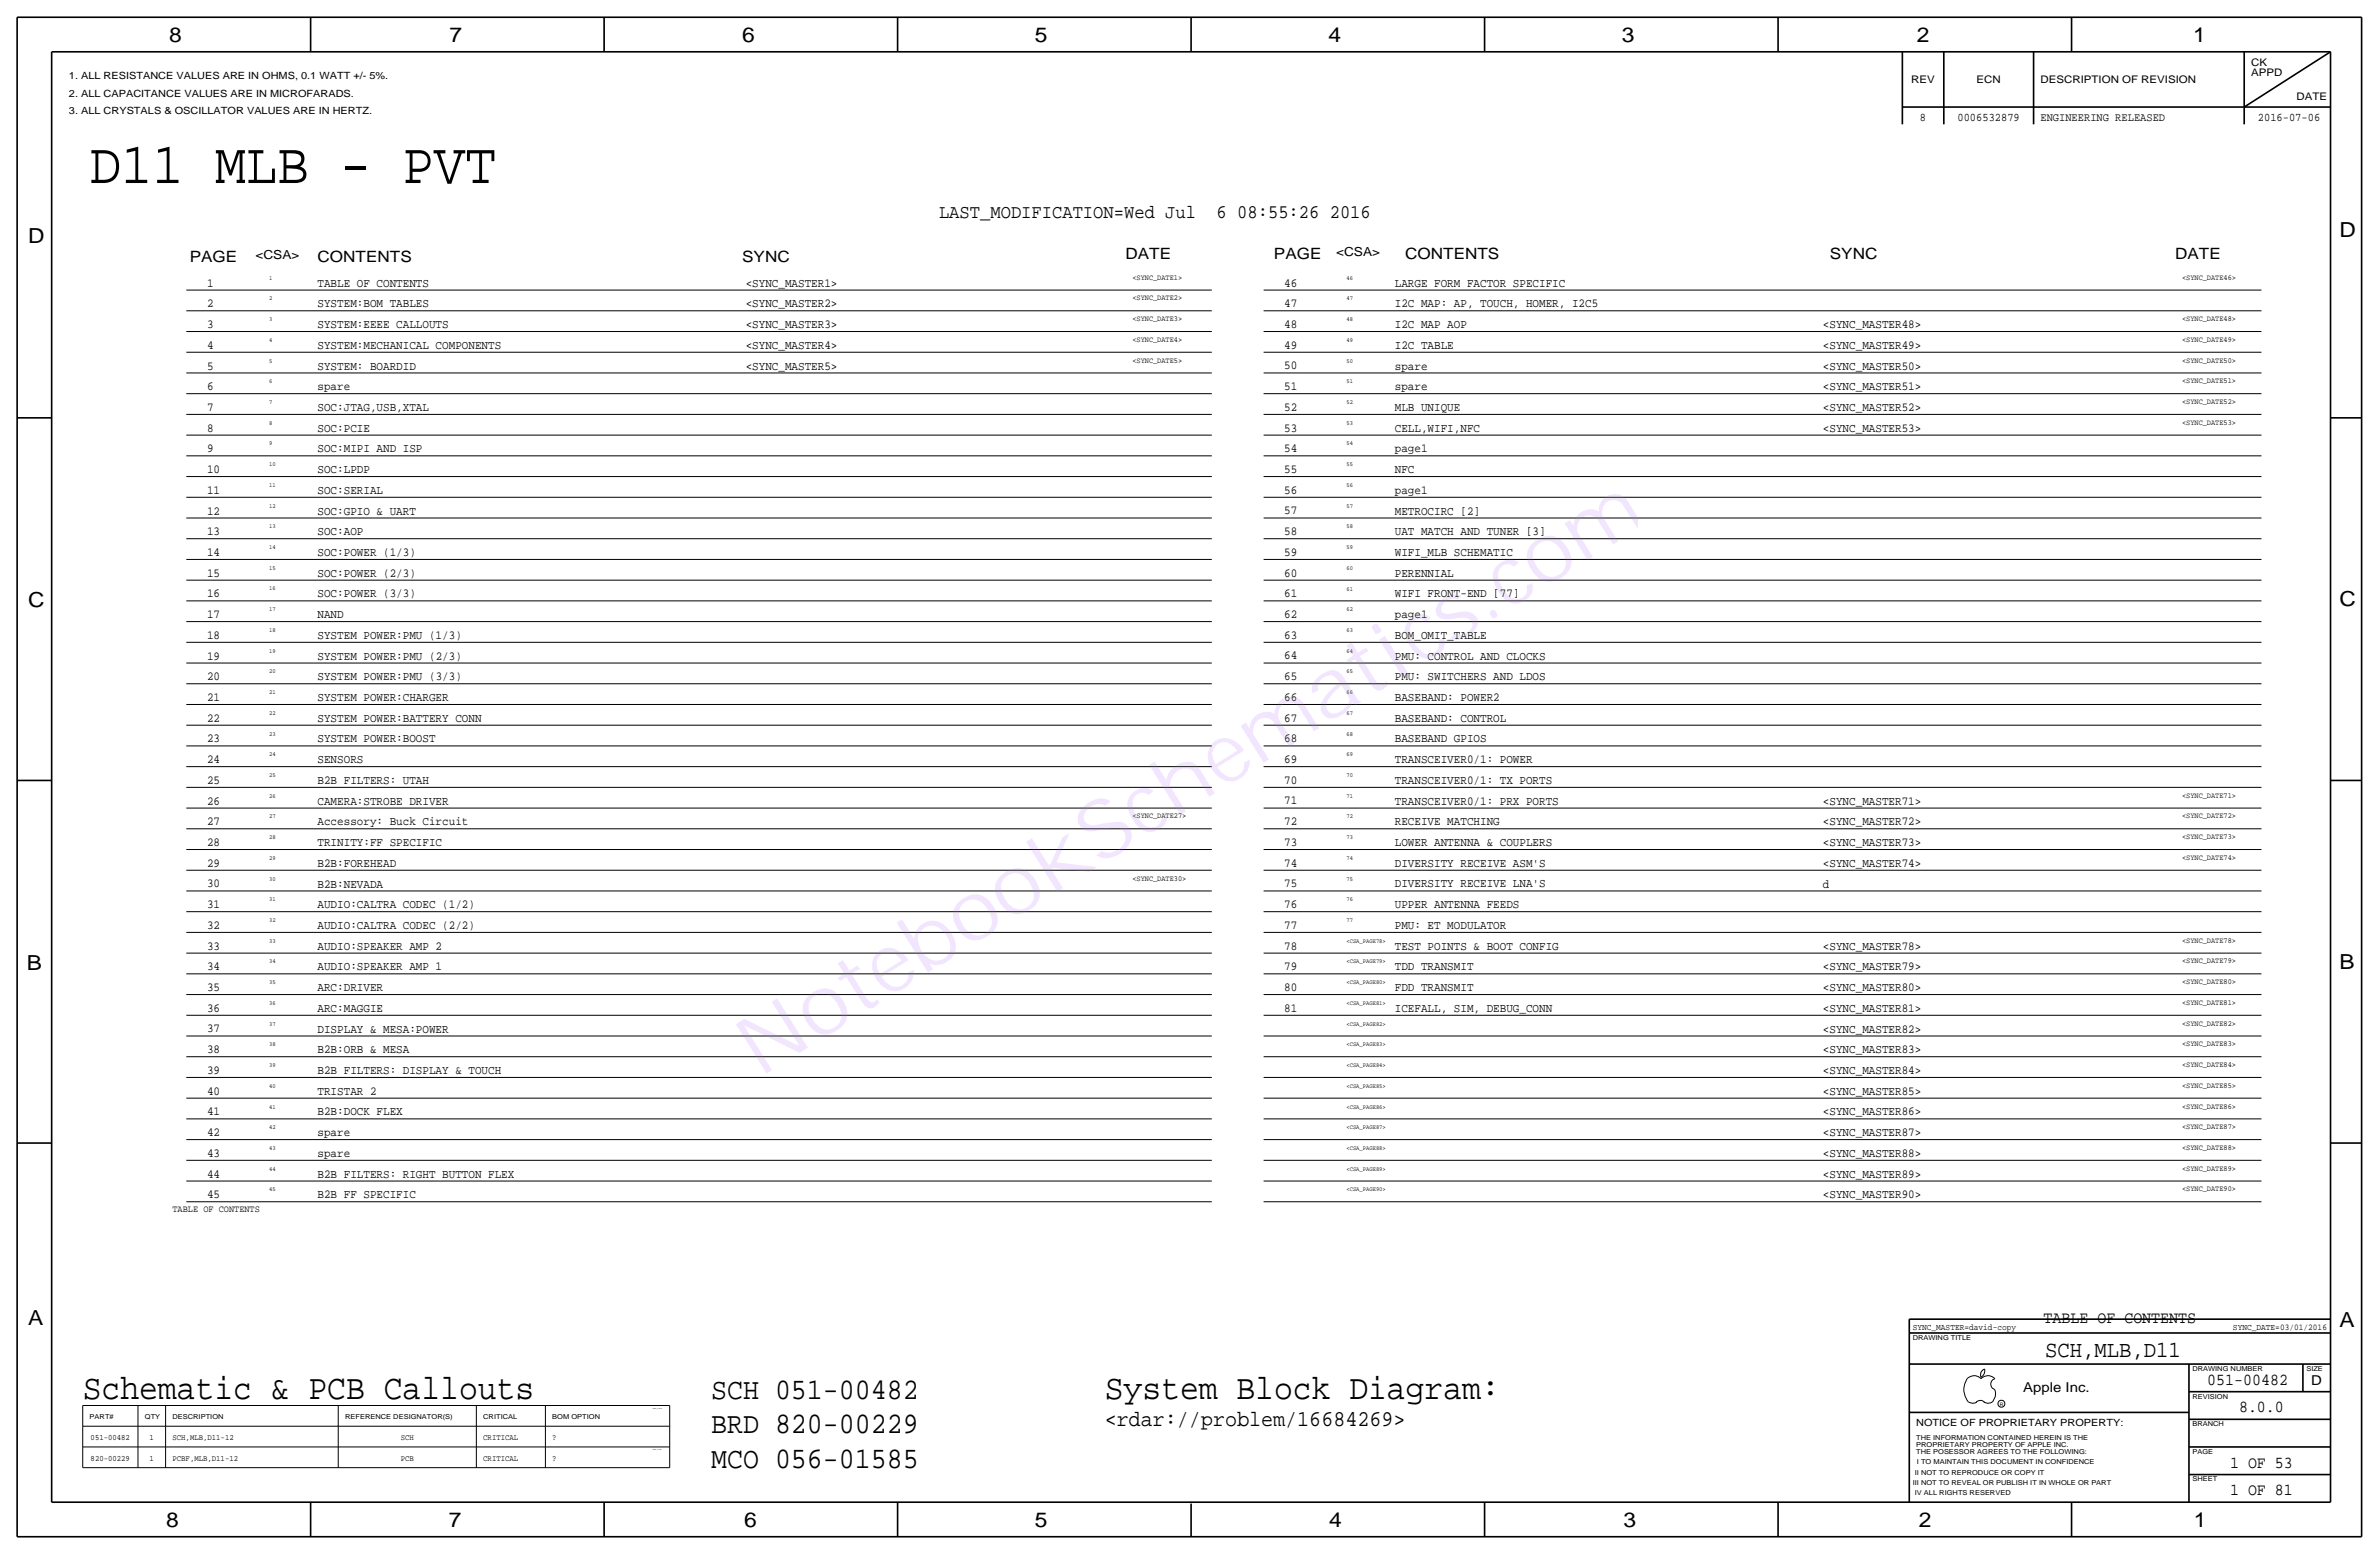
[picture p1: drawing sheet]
<svg xmlns="http://www.w3.org/2000/svg" width="875mm" height="572mm" viewBox="0 0 875 572" stroke-linecap="round" stroke-linejoin="round" font-family="sans-serif">
<defs><g id="words">
<text font-size="30.2" fill="#9f40ff" x="279.3" y="396.5" transform="rotate(-32 279.3 396.5)">NotebookSchematics.com</text>
<text font-size="21.5" x="33" y="67.3">D11 MLB - PVT</text>
<g font-size="12.9">
<text x="30.4" y="514.3">Schematic &amp; PCB Callouts</text>
<text x="406.3" y="514.3">System Block Diagram:</text>
</g>
<g font-size="11">
<text x="261.6" y="514.3">SCH 051-00482</text>
<text x="261.6" y="527">BRD 820-00229</text>
<text x="261.6" y="539.7">MCO 056-01585</text>
</g>
<text font-size="8.5" x="752.2" y="499.1">SCH,MLB,D11</text>
<text font-size="8.3" x="406.3" y="524.5">&lt;rdar://problem/16684269&gt;</text>
<g font-size="7.6">
<text x="62.2" y="15.5">8</text>
<text x="165.3" y="15.5">7</text>
<text x="273" y="15.5">6</text>
<text x="380.7" y="15.5">5</text>
<text x="488.6" y="15.5">4</text>
<text x="596.6" y="15.5">3</text>
<text x="705.1" y="15.5">2</text>
<text x="806.7" y="15.5">1</text>
<text x="10.4" y="89.4">D</text>
<text x="860.5" y="87.1">D</text>
<text x="10.4" y="223.3">C</text>
<text x="860.5" y="222.8">C</text>
<text x="9.8" y="356.6">B</text>
<text x="860.5" y="356.4">B</text>
<text x="10.4" y="487.4">A</text>
<text x="860.5" y="488.2">A</text>
<text x="61.1" y="561.6">8</text>
<text x="165" y="561.6">7</text>
<text x="273.7" y="561.6">6</text>
<text x="380.7" y="561.6">5</text>
<text x="488.9" y="561.6">4</text>
<text x="597.1" y="561.6">3</text>
<text x="705.8" y="561.6">2</text>
<text x="806.9" y="561.6">1</text>
</g>
<g font-size="7.1">
<text x="345.4" y="80">LAST_MODIFICATION=Wed Jul</text>
<text x="447.5" y="80">6 08:55:26 2016</text>
</g>
<g font-size="6.2">
<text x="751.7" y="486.4">TABLE OF CONTENTS</text>
<text x="811.9" y="509.3">051-00482</text>
<text x="823.6" y="519.4">8.0.0</text>
<text x="820.3" y="539.7">1 OF 53</text>
<text x="820.3" y="549.9">1 OF 81</text>
</g>
<g font-size="5.7">
<text x="414" y="95.3">DATE</text>
<text x="468.6" y="95.3">PAGE</text>
<text x="516.8" y="95.3">CONTENTS</text>
<text x="673" y="95.2">SYNC</text>
<text x="800" y="95.2">DATE</text>
<text x="69.8" y="96.5">PAGE</text>
<text x="116.8" y="96.5">CONTENTS</text>
<text x="273" y="96.5">SYNC</text>
</g>
<g font-size="5">
<text x="850.1" y="509.3">D</text>
<text x="744.2" y="511.8">Apple Inc.</text>
</g>
<g font-size="4.6">
<text x="93.9" y="95.2">&lt;CSA&gt;</text>
<text x="491.4" y="94">&lt;CSA&gt;</text>
</g>
<g font-size="4.5">
<text x="76.1" y="105.4">1</text>
<text x="116.8" y="105.4">TABLE OF CONTENTS</text>
<text x="274.3" y="105.4">&lt;SYNC_MASTER1&gt;</text>
<text x="472.4" y="105.4">46</text>
<text x="513" y="105.4">LARGE FORM FACTOR SPECIFIC</text>
<text x="76.1" y="113">2</text>
<text x="116.8" y="113">SYSTEM:BOM TABLES</text>
<text x="274.3" y="113">&lt;SYNC_MASTER2&gt;</text>
<text x="472.4" y="113">47</text>
<text x="513" y="113">I2C MAP: AP, TOUCH, HOMER, I2C5</text>
<text x="76.2" y="120.6">3</text>
<text x="116.8" y="120.6">SYSTEM:EEEE CALLOUTS</text>
<text x="274.3" y="120.7">&lt;SYNC_MASTER3&gt;</text>
<text x="472.4" y="120.6">48</text>
<text x="513" y="120.6">I2C MAP AOP</text>
<text x="670.5" y="120.7">&lt;SYNC_MASTER48&gt;</text>
<text x="76.1" y="128.3">4</text>
<text x="116.8" y="128.3">SYSTEM:MECHANICAL COMPONENTS</text>
<text x="274.3" y="128.3">&lt;SYNC_MASTER4&gt;</text>
<text x="472.4" y="128.2">49</text>
<text x="513" y="128.3">I2C TABLE</text>
<text x="670.5" y="128.3">&lt;SYNC_MASTER49&gt;</text>
<text x="76.1" y="135.9">5</text>
<text x="116.8" y="135.9">SYSTEM: BOARDID</text>
<text x="274.3" y="135.9">&lt;SYNC_MASTER5&gt;</text>
<text x="472.4" y="135.9">50</text>
<text x="513" y="135.9">spare</text>
<text x="670.5" y="135.9">&lt;SYNC_MASTER50&gt;</text>
<text x="76.1" y="143.5">6</text>
<text x="116.8" y="143.5">spare</text>
<text x="472.4" y="143.5">51</text>
<text x="513" y="143.5">spare</text>
<text x="670.5" y="143.5">&lt;SYNC_MASTER51&gt;</text>
<text x="76.1" y="151.1">7</text>
<text x="116.8" y="151.1">SOC:JTAG,USB,XTAL</text>
<text x="472.4" y="151.1">52</text>
<text x="513" y="151.1">MLB UNIQUE</text>
<text x="670.5" y="151.1">&lt;SYNC_MASTER52&gt;</text>
<text x="76.1" y="158.8">8</text>
<text x="116.8" y="158.7">SOC:PCIE</text>
<text x="472.4" y="158.7">53</text>
<text x="513" y="158.7">CELL,WIFI,NFC</text>
<text x="670.5" y="158.8">&lt;SYNC_MASTER53&gt;</text>
<text x="76.1" y="166.4">9</text>
<text x="116.8" y="166.4">SOC:MIPI AND ISP</text>
<text x="472.4" y="166.3">54</text>
<text x="513" y="166.4">page1</text>
<text x="76.1" y="174">10</text>
<text x="116.8" y="174">SOC:LPDP</text>
<text x="472.4" y="174">55</text>
<text x="513" y="174">NFC</text>
<text x="76.1" y="181.6">11</text>
<text x="116.8" y="181.6">SOC:SERIAL</text>
<text x="472.4" y="181.6">56</text>
<text x="513" y="181.6">page1</text>
<text x="76.1" y="189.2">12</text>
<text x="116.8" y="189.2">SOC:GPIO &amp; UART</text>
<text x="472.4" y="189.2">57</text>
<text x="513" y="189.2">METROCIRC [2]</text>
<text x="76.1" y="196.8">13</text>
<text x="116.8" y="196.9">SOC:AOP</text>
<text x="472.4" y="196.8">58</text>
<text x="513" y="196.9">UAT MATCH AND TUNER [3]</text>
<text x="76.1" y="204.5">14</text>
<text x="116.8" y="204.5">SOC:POWER (1/3)</text>
<text x="472.4" y="204.5">59</text>
<text x="513" y="204.5">WIFI_MLB SCHEMATIC</text>
<text x="76.2" y="212.1">15</text>
<text x="116.8" y="212.1">SOC:POWER (2/3)</text>
<text x="472.4" y="212.1">60</text>
<text x="513" y="212.1">PERENNIAL</text>
<text x="76.1" y="219.7">16</text>
<text x="116.8" y="219.7">SOC:POWER (3/3)</text>
<text x="472.4" y="219.7">61</text>
<text x="513" y="219.7">WIFI FRONT-END [77]</text>
<text x="76.1" y="227.3">17</text>
<text x="116.8" y="227.3">NAND</text>
<text x="472.4" y="227.3">62</text>
<text x="513" y="227.3">page1</text>
<text x="76.1" y="234.9">18</text>
<text x="116.8" y="234.9">SYSTEM POWER:PMU (1/3)</text>
<text x="472.4" y="235">63</text>
<text x="513" y="235">BOM_OMIT_TABLE</text>
<text x="76.1" y="242.6">19</text>
<text x="116.8" y="242.6">SYSTEM POWER:PMU (2/3)</text>
<text x="472.4" y="242.5">64</text>
<text x="513" y="242.6">PMU: CONTROL AND CLOCKS</text>
<text x="76.1" y="250.2">20</text>
<text x="116.8" y="250.2">SYSTEM POWER:PMU (3/3)</text>
<text x="472.4" y="250.1">65</text>
<text x="513" y="250.2">PMU: SWITCHERS AND LDOS</text>
<text x="76.1" y="257.8">21</text>
<text x="116.8" y="257.8">SYSTEM POWER:CHARGER</text>
<text x="472.4" y="257.8">66</text>
<text x="513" y="257.8">BASEBAND: POWER2</text>
<text x="76.1" y="265.4">22</text>
<text x="116.8" y="265.4">SYSTEM POWER:BATTERY CONN</text>
<text x="472.4" y="265.4">67</text>
<text x="513" y="265.4">BASEBAND: CONTROL</text>
<text x="76.1" y="273">23</text>
<text x="116.8" y="273">SYSTEM POWER:BOOST</text>
<text x="472.4" y="273">68</text>
<text x="513" y="273.1">BASEBAND GPIOS</text>
<text x="76.1" y="280.7">24</text>
<text x="116.8" y="280.7">SENSORS</text>
<text x="472.4" y="280.6">69</text>
<text x="513" y="280.7">TRANSCEIVER0/1: POWER</text>
<text x="76.1" y="288.3">25</text>
<text x="116.8" y="288.3">B2B FILTERS: UTAH</text>
<text x="472.4" y="288.2">70</text>
<text x="513" y="288.3">TRANSCEIVER0/1: TX PORTS</text>
<text x="76.1" y="295.9">26</text>
<text x="116.8" y="295.9">CAMERA:STROBE DRIVER</text>
<text x="472.4" y="295.9">71</text>
<text x="513" y="295.9">TRANSCEIVER0/1: PRX PORTS</text>
<text x="670.5" y="295.9">&lt;SYNC_MASTER71&gt;</text>
<text x="76.1" y="303.5">27</text>
<text x="116.8" y="303.5">Accessory: Buck Circuit</text>
<text x="472.4" y="303.5">72</text>
<text x="513" y="303.5">RECEIVE MATCHING</text>
<text x="670.5" y="303.5">&lt;SYNC_MASTER72&gt;</text>
<text x="76.1" y="311.1">28</text>
<text x="116.8" y="311.1">TRINITY:FF SPECIFIC</text>
<text x="472.4" y="311.1">73</text>
<text x="513" y="311.1">LOWER ANTENNA &amp; COUPLERS</text>
<text x="670.5" y="311.2">&lt;SYNC_MASTER73&gt;</text>
<text x="76.1" y="318.8">29</text>
<text x="116.8" y="318.8">B2B:FOREHEAD</text>
<text x="472.4" y="318.7">74</text>
<text x="513" y="318.8">DIVERSITY RECEIVE ASM'S</text>
<text x="670.5" y="318.8">&lt;SYNC_MASTER74&gt;</text>
<text x="76.1" y="326.4">30</text>
<text x="116.8" y="326.4">B2B:NEVADA</text>
<text x="472.4" y="326.3">75</text>
<text x="513" y="326.4">DIVERSITY RECEIVE LNA'S</text>
<text x="670.5" y="326.4">d</text>
<text x="76.1" y="334">31</text>
<text x="116.8" y="334">AUDIO:CALTRA CODEC (1/2)</text>
<text x="472.4" y="334">76</text>
<text x="513" y="334">UPPER ANTENNA FEEDS</text>
<text x="76.1" y="341.6">32</text>
<text x="116.8" y="341.6">AUDIO:CALTRA CODEC (2/2)</text>
<text x="472.4" y="341.6">77</text>
<text x="513" y="341.6">PMU: ET MODULATOR</text>
<text x="76.1" y="349.2">33</text>
<text x="116.8" y="349.2">AUDIO:SPEAKER AMP 2</text>
<text x="472.4" y="349.3">78</text>
<text x="513" y="349.3">TEST POINTS &amp; BOOT CONFIG</text>
<text x="670.5" y="349.3">&lt;SYNC_MASTER78&gt;</text>
<text x="76.1" y="356.9">34</text>
<text x="116.8" y="356.9">AUDIO:SPEAKER AMP 1</text>
<text x="472.4" y="356.9">79</text>
<text x="513" y="356.9">TDD TRANSMIT</text>
<text x="670.5" y="356.9">&lt;SYNC_MASTER79&gt;</text>
<text x="76.1" y="364.5">35</text>
<text x="116.8" y="364.5">ARC:DRIVER</text>
<text x="472.4" y="364.4">80</text>
<text x="513" y="364.5">FDD TRANSMIT</text>
<text x="670.5" y="364.5">&lt;SYNC_MASTER80&gt;</text>
<text x="76.2" y="372.1">36</text>
<text x="116.8" y="372.1">ARC:MAGGIE</text>
<text x="472.4" y="372.1">81</text>
<text x="513" y="372.1">ICEFALL, SIM, DEBUG_CONN</text>
<text x="670.5" y="372.1">&lt;SYNC_MASTER81&gt;</text>
<text x="76.1" y="379.7">37</text>
<text x="116.8" y="379.7">DISPLAY &amp; MESA:POWER</text>
<text x="670.5" y="379.7">&lt;SYNC_MASTER82&gt;</text>
<text x="76.1" y="387.4">38</text>
<text x="116.8" y="387.4">B2B:ORB &amp; MESA</text>
<text x="670.5" y="387.4">&lt;SYNC_MASTER83&gt;</text>
<text x="76.1" y="394.9">39</text>
<text x="116.8" y="395">B2B FILTERS: DISPLAY &amp; TOUCH</text>
<text x="670.5" y="395">&lt;SYNC_MASTER84&gt;</text>
<text x="76.1" y="402.6">40</text>
<text x="116.8" y="402.6">TRISTAR 2</text>
<text x="670.5" y="402.6">&lt;SYNC_MASTER85&gt;</text>
<text x="76.1" y="410.2">41</text>
<text x="116.8" y="410.2">B2B:DOCK FLEX</text>
<text x="670.5" y="410.2">&lt;SYNC_MASTER86&gt;</text>
<text x="76.1" y="417.8">42</text>
<text x="116.8" y="417.8">spare</text>
<text x="670.5" y="417.8">&lt;SYNC_MASTER87&gt;</text>
<text x="76.1" y="425.4">43</text>
<text x="116.8" y="425.4">spare</text>
<text x="670.5" y="425.5">&lt;SYNC_MASTER88&gt;</text>
<text x="76.1" y="433">44</text>
<text x="116.8" y="433.1">B2B FILTERS: RIGHT BUTTON FLEX</text>
<text x="670.5" y="433.1">&lt;SYNC_MASTER89&gt;</text>
<text x="76.1" y="440.7">45</text>
<text x="116.8" y="440.7">B2B FF SPECIFIC</text>
<text x="670.5" y="440.7">&lt;SYNC_MASTER90&gt;</text>
</g>
<g font-size="4.3">
<text x="706.2" y="44.5">8</text>
<text x="720" y="44.5">0006532879</text>
<text x="750.5" y="44.5">ENGINEERING RELEASED</text>
<text x="830.5" y="44.5">2016-07-06</text>
</g>
<g font-size="3.8">
<text x="828" y="24.1">CK</text>
<text x="828" y="27.9">APPD</text>
<text x="703" y="30.5">REV</text>
<text x="727" y="30.5">ECN</text>
<text x="750.5" y="30.5">DESCRIPTION OF REVISION</text>
<text x="844.7" y="36.8">DATE</text>
</g>
<g font-size="3.7">
<text x="25.3" y="29.2">1. ALL RESISTANCE VALUES ARE IN OHMS, 0.1 WATT +/- 5%.</text>
<text x="25.3" y="35.6">2. ALL CAPACITANCE VALUES ARE IN MICROFARADS.</text>
<text x="25.3" y="41.9">3. ALL CRYSTALS &amp; OSCILLATOR VALUES ARE IN HERTZ.</text>
<text x="704.8" y="524.5">NOTICE OF PROPRIETARY PROPERTY:</text>
</g>
<text font-size="3.5" x="63.4" y="445.8">TABLE OF CONTENTS</text>
<g font-size="3.2">
<text x="703.5" y="489">SYNC_MASTER=david-copy</text>
<text x="821.3" y="489">SYNC_DATE=03/01/2016</text>
</g>
<g font-size="3.1">
<text x="203.1" y="529.6">?</text>
<text x="203.1" y="537.2">?</text>
</g>
<g font-size="3">
<text x="33.3" y="529.6">051-00482</text>
<text x="55" y="529.6">1</text>
<text x="63.4" y="529.6">SCH,MLB,D11-12</text>
<text x="147.4" y="529.6">SCH</text>
<text x="177.8" y="529.6">CRITICAL</text>
<text x="33.3" y="537.2">820-00229</text>
<text x="55" y="537.2">1</text>
<text x="63.4" y="537.2">PCBF,MLB,D11-12</text>
<text x="147.4" y="537.2">PCB</text>
<text x="177.8" y="537.2">CRITICAL</text>
</g>
<g font-size="2.9">
<text x="416.5" y="102.9">&lt;SYNC_DATE1&gt;</text>
<text x="802.6" y="102.9">&lt;SYNC_DATE46&gt;</text>
<text x="416.5" y="110.5">&lt;SYNC_DATE2&gt;</text>
<text x="416.5" y="118.1">&lt;SYNC_DATE3&gt;</text>
<text x="802.6" y="118.1">&lt;SYNC_DATE48&gt;</text>
<text x="416.5" y="125.7">&lt;SYNC_DATE4&gt;</text>
<text x="802.6" y="125.7">&lt;SYNC_DATE49&gt;</text>
<text x="416.5" y="133.3">&lt;SYNC_DATE5&gt;</text>
<text x="802.6" y="133.3">&lt;SYNC_DATE50&gt;</text>
<text x="802.6" y="141">&lt;SYNC_DATE51&gt;</text>
<text x="802.6" y="148.6">&lt;SYNC_DATE52&gt;</text>
<text x="802.6" y="156.2">&lt;SYNC_DATE53&gt;</text>
<text x="802.6" y="293.4">&lt;SYNC_DATE71&gt;</text>
<text x="416.5" y="301">&lt;SYNC_DATE27&gt;</text>
<text x="802.6" y="301">&lt;SYNC_DATE72&gt;</text>
<text x="802.6" y="308.6">&lt;SYNC_DATE73&gt;</text>
<text x="802.6" y="316.2">&lt;SYNC_DATE74&gt;</text>
<text x="416.5" y="323.8">&lt;SYNC_DATE30&gt;</text>
<text x="802.6" y="346.7">&lt;SYNC_DATE78&gt;</text>
<text x="802.6" y="354.3">&lt;SYNC_DATE79&gt;</text>
<text x="802.6" y="362">&lt;SYNC_DATE80&gt;</text>
<text x="802.6" y="369.6">&lt;SYNC_DATE81&gt;</text>
<text x="802.6" y="377.2">&lt;SYNC_DATE82&gt;</text>
<text x="802.6" y="384.8">&lt;SYNC_DATE83&gt;</text>
<text x="802.6" y="392.4">&lt;SYNC_DATE84&gt;</text>
<text x="802.6" y="400">&lt;SYNC_DATE85&gt;</text>
<text x="802.6" y="407.7">&lt;SYNC_DATE86&gt;</text>
<text x="802.6" y="415.3">&lt;SYNC_DATE87&gt;</text>
<text x="802.6" y="422.9">&lt;SYNC_DATE88&gt;</text>
<text x="802.6" y="430.5">&lt;SYNC_DATE89&gt;</text>
<text x="802.6" y="438.2">&lt;SYNC_DATE90&gt;</text>
</g>
<g font-size="2.5">
<text x="703.5" y="492.8">DRAWING TITLE</text>
<text x="806.4" y="504.2">DRAWING NUMBER</text>
<text x="848.3" y="504.2">SIZE</text>
<text x="806.4" y="514.3">REVISION</text>
<text x="33" y="522">PART#</text>
<text x="53.3" y="522">QTY</text>
<text x="63.4" y="522">DESCRIPTION</text>
<text x="126.9" y="522">REFERENCE DESIGNATOR(S)</text>
<text x="177.7" y="522">CRITICAL</text>
<text x="203.1" y="522">BOM OPTION</text>
<text x="806.4" y="524.5">BRANCH</text>
<text x="704.8" y="532.1">PROPRIETARY PROPERTY OF APPLE INC.</text>
<text x="704.8" y="529.6">THE INFORMATION CONTAINED HEREIN IS THE</text>
<text x="704.8" y="534.7">THE POSESSOR AGREES TO THE FOLLOWING:</text>
<text x="705.1" y="538.5">I TO MAINTAIN THIS DOCUMENT IN CONFIDENCE</text>
<text x="806.4" y="534.7">PAGE</text>
<text x="704.3" y="542.3">II NOT TO REPRODUCE OR COPY IT</text>
<text x="806.4" y="544.8">SHEET</text>
<text x="703.5" y="546.1">III NOT TO REVEAL OR PUBLISH IT IN WHOLE OR PART</text>
<text x="704.3" y="549.9">IV ALL RIGHTS RESERVED</text>
</g>
<g font-size="2.3">
<text x="99" y="102.9">1</text>
<text x="495.2" y="102.9">46</text>
<text x="99" y="110.5">2</text>
<text x="495.2" y="110.5">47</text>
<text x="99" y="118.1">3</text>
<text x="495.2" y="118.1">48</text>
<text x="99" y="125.7">4</text>
<text x="495.2" y="125.7">49</text>
<text x="99" y="133.3">5</text>
<text x="495.2" y="133.4">50</text>
<text x="99" y="141">6</text>
<text x="495.2" y="141">51</text>
<text x="99" y="148.6">7</text>
<text x="495.2" y="148.6">52</text>
<text x="99" y="156.2">8</text>
<text x="495.2" y="156.2">53</text>
<text x="99" y="163.8">9</text>
<text x="495.2" y="163.8">54</text>
<text x="99" y="171.4">10</text>
<text x="495.2" y="171.5">55</text>
<text x="99" y="179.1">11</text>
<text x="495.2" y="179.1">56</text>
<text x="99" y="186.7">12</text>
<text x="495.2" y="186.7">57</text>
<text x="99" y="194.3">13</text>
<text x="495.2" y="194.3">58</text>
<text x="99" y="201.9">14</text>
<text x="495.2" y="201.9">59</text>
<text x="99" y="209.5">15</text>
<text x="495.2" y="209.5">60</text>
<text x="99" y="217.2">16</text>
<text x="495.2" y="217.2">61</text>
<text x="99" y="224.8">17</text>
<text x="495.2" y="224.8">62</text>
<text x="99" y="232.4">18</text>
<text x="495.2" y="232.4">63</text>
<text x="99" y="240">19</text>
<text x="495.2" y="240">64</text>
<text x="99" y="247.6">20</text>
<text x="495.2" y="247.7">65</text>
<text x="99" y="255.3">21</text>
<text x="495.2" y="255.3">66</text>
<text x="99" y="262.9">22</text>
<text x="495.2" y="262.9">67</text>
<text x="99" y="270.5">23</text>
<text x="495.2" y="270.5">68</text>
<text x="99" y="278.1">24</text>
<text x="495.2" y="278.1">69</text>
<text x="99" y="285.7">25</text>
<text x="495.2" y="285.8">70</text>
<text x="99" y="293.4">26</text>
<text x="495.2" y="293.4">71</text>
<text x="99" y="301">27</text>
<text x="495.2" y="301">72</text>
<text x="99" y="308.6">28</text>
<text x="495.2" y="308.6">73</text>
<text x="99" y="316.2">29</text>
<text x="495.2" y="316.2">74</text>
<text x="99" y="323.9">30</text>
<text x="495.2" y="323.9">75</text>
<text x="99" y="331.5">31</text>
<text x="495.2" y="331.5">76</text>
<text x="99" y="339.1">32</text>
<text x="495.2" y="339.1">77</text>
<text x="99" y="346.7">33</text>
<text x="495.2" y="346.7">&lt;CSA_PAGE78&gt;</text>
<text x="99" y="354.3">34</text>
<text x="495.2" y="354.3">&lt;CSA_PAGE79&gt;</text>
<text x="99" y="362">35</text>
<text x="495.2" y="362">&lt;CSA_PAGE80&gt;</text>
<text x="99" y="369.6">36</text>
<text x="495.2" y="369.6">&lt;CSA_PAGE81&gt;</text>
<text x="99" y="377.2">37</text>
<text x="495.2" y="377.2">&lt;CSA_PAGE82&gt;</text>
<text x="99" y="384.8">38</text>
<text x="495.2" y="384.8">&lt;CSA_PAGE83&gt;</text>
<text x="99" y="392.4">39</text>
<text x="495.2" y="392.4">&lt;CSA_PAGE84&gt;</text>
<text x="99" y="400">40</text>
<text x="495.2" y="400.1">&lt;CSA_PAGE85&gt;</text>
<text x="99" y="407.7">41</text>
<text x="495.2" y="407.7">&lt;CSA_PAGE86&gt;</text>
<text x="99" y="415.3">42</text>
<text x="495.2" y="415.3">&lt;CSA_PAGE87&gt;</text>
<text x="99" y="422.9">43</text>
<text x="495.2" y="422.9">&lt;CSA_PAGE88&gt;</text>
<text x="99" y="430.5">44</text>
<text x="495.2" y="430.5">&lt;CSA_PAGE89&gt;</text>
<text x="99" y="438.1">45</text>
<text x="495.2" y="438.2">&lt;CSA_PAGE90&gt;</text>
</g>
<text font-size="1.8" x="735.5" y="516.9">R</text>
<g font-size=".4">
<text x="240" y="518.2">TABLE_5_HEAD</text>
<text x="240" y="533.4">TABLE_5_ITEM</text>
</g>
</g></defs>
<g fill="none" stroke="#000" stroke-width=".6" stroke-linecap="butt">
<path d="M6.3 6.4v558.7zM6.3 6.4h862.3zM19 19.1v533.4zM19 19.1h838.2zM114.2 6.4v12.7zM222.2 6.4v12.7zM330.1 6.4v12.7zM438.1 6.4v12.7zM546.1 6.4v12.7zM654 6.4v12.7zM699.7 19v26.7zM715 19.1v26.6z"/>
<path d="M748 19v26.7zM762 6.4v12.7zM825.5 19v26.7zM857.2 19.1v533.4zM868.6 6.4v558.7zM699.7 39.4h157.5zM825.5 39.4l31.7-20.4zM6.3 153.7h12.7zM857.2 153.7h11.4zM6.3 287h12.7zM857.2 287h11.4zM6.3 420.4h12.7z"/>
<path d="M857.2 420.4h11.4zM702.3 485.1v5.1zM702.3 485.1h154.9zM702.3 490.2v62.3zM702.3 490.2h154.9zM702.3 519.4h102.8zM702.3 501.6h154.9zM805.1 501.6v50.8zM805.1 511.8h52.1zM847 501.6v10.2zM805.1 532.1h52.1zM805.1 522h52.1z"/>
<path d="M19 552.5h838.2zM114.2 552.4v12.7zM222.2 552.5v12.7zM330.1 552.5v12.7zM438.1 553v12.1zM546.1 552.5v12.7zM654 552.5v12.7zM762 552.5v12.7zM805.1 542.3h52.1zM6.3 565.1h862.3z"/>
</g>
<g fill="none" stroke="#000" stroke-width=".37">
<path d="M68.5 114.3h377.2zM68.5 106.7h377.2zM464.8 106.7h367zM464.8 114.3h367zM68.5 121.9h377.2zM68.5 137.2h377.2zM68.5 129.5h377.2zM464.8 129.5h367zM464.8 137.2h367zM464.8 121.9h367zM68.5 144.8h377.2zM68.5 152.4h377.2z"/>
<path d="M464.8 144.8h367zM464.8 152.4h367zM68.5 167.6h377.2zM68.5 175.3h377.2zM68.5 160h377.2zM464.8 167.6h367zM464.8 175.3h367zM464.8 160h367zM68.5 198.1h377.2zM68.5 182.9h377.2zM68.5 190.5h377.2zM464.8 190.5h367z"/>
<path d="M464.8 198.1h367zM464.8 182.9h367zM68.5 205.7h377.2zM68.5 213.4h377.2zM464.8 213.4h367zM464.8 205.7h367zM68.5 228.6h377.2zM68.5 221h377.2zM68.5 236.2h377.2zM464.8 236.2h367zM464.8 228.6h367zM464.8 221h367z"/>
<path d="M68.5 251.5h377.2zM68.5 259.1h377.2zM68.5 243.8h377.2zM464.8 259.1h367zM464.8 251.5h367zM464.8 243.8h367zM68.5 274.3h377.2zM68.5 266.7h377.2zM464.8 266.7h367zM464.8 274.3h367zM68.5 297.2h377.2zM68.5 289.6h377.2z"/>
<path d="M68.5 281.9h377.2zM464.8 297.2h367zM464.8 289.6h367zM464.8 281.9h367zM68.5 304.8h377.2zM68.5 312.4h377.2zM464.8 312.4h367zM464.8 304.8h367zM68.5 320h377.2zM68.5 327.7h377.2zM68.5 335.3h377.2zM464.8 327.7h367z"/>
<path d="M464.8 335.3h367zM464.8 320h367zM68.5 358.1h377.2zM68.5 350.5h377.2zM68.5 342.9h377.2zM464.8 350.5h367zM464.8 342.9h367zM464.8 358.1h367zM68.5 373.4h377.2zM68.5 365.8h377.2zM464.8 373.4h367zM464.8 365.8h367z"/>
<path d="M68.5 388.6h377.2zM68.5 381h377.2zM68.5 396.2h377.2zM464.8 396.2h367zM464.8 388.6h367zM464.8 381h367zM68.5 411.5h377.2zM68.5 403.9h377.2zM68.5 419.1h377.2zM464.8 403.9h367zM464.8 411.5h367zM464.8 419.1h367z"/>
<path d="M68.5 434.3h377.2zM68.5 426.7h377.2zM464.8 434.3h367zM464.8 426.7h367zM68.5 442h377.2zM464.8 442h367zM30.4 516.9v7.6zM30.4 516.9h215.9zM50.7 516.9v7.6zM60.9 516.9v7.6zM124.4 516.9v7.6zM175.2 516.9v7.6z"/>
<path d="M200.6 516.9v7.6zM246.3 516.9v7.6zM724.1 515.6l.5 .2a2.67 2.67 0 0 0 2.5-.2M726.8 515.7a2.09 2.09 0 0 1 3.1 0M728.6 506.5a2.69 2.69 0 0 0 1.3-3 2.26 2.26 0 0 0-1.3 3M729.7 515.6l.4 .2a2.67 2.67 0 0 0 2.6-.2M733.7 511.1a4.5 4.5 0 0 1-1 4.6M733.8 511a2.08 2.08 0 0 1-1.6-2 2.08 2.08 0 0 1 1.6-2 3.5 3.5 0 0 0-5.2 0 3.5 3.5 0 0 0-3.9-.8 3.5 3.5 0 0 0-2.2 3.3 7.1 7.1 0 0 0 1.6 6.2M30.4 532.1v7.7zM30.4 539.8h215.9zM30.4 524.5h215.9zM30.4 524.5v7.6z"/>
<path d="M30.4 532.1h215.9zM50.7 532.1v7.7zM50.7 524.5v7.6zM60.9 532.1v7.7zM60.9 524.5v7.6zM124.4 532.1v7.7zM124.4 524.5v7.6zM175.2 532.1v7.7zM175.2 524.5v7.6zM200.6 532.1v7.7zM200.6 524.5v7.6zM246.3 532.1v7.7z"/>
<path d="M246.3 524.5v7.6z"/>
<circle cx="736.1" cy="516.2" r="1.28"/>
</g>
<use href="#words"/>
</svg>
